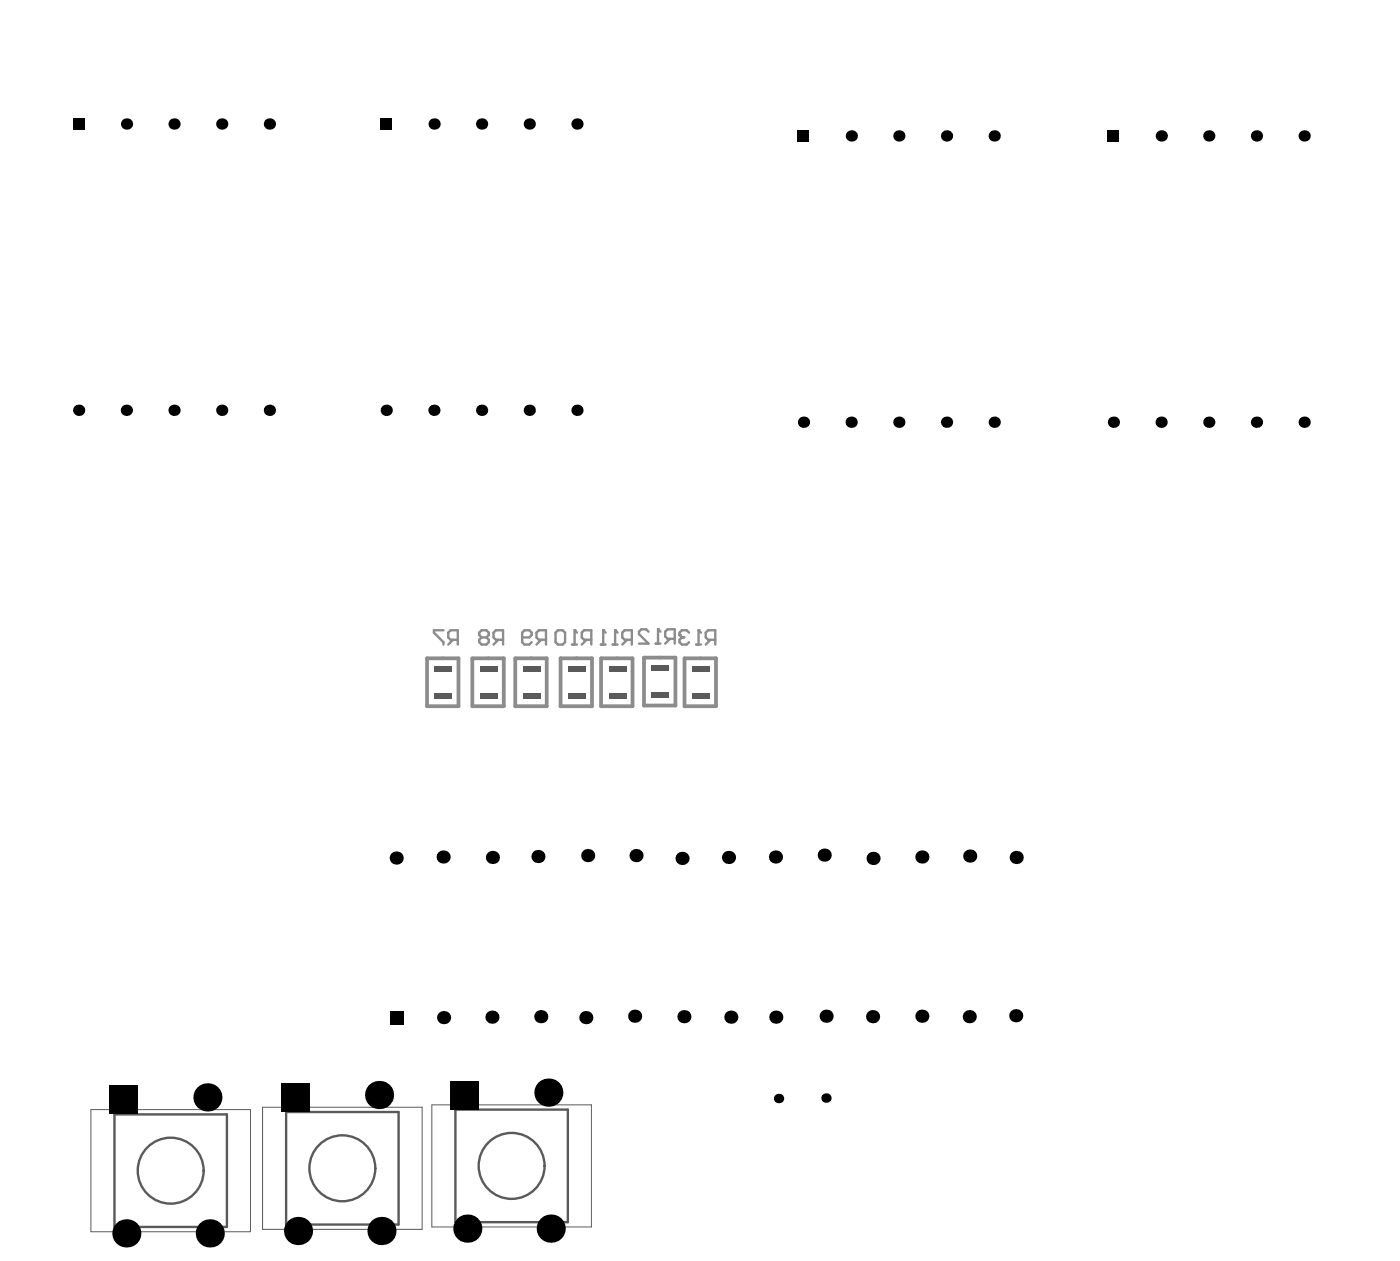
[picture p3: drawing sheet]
<svg xmlns="http://www.w3.org/2000/svg" width="248mm" height="223mm" viewBox="0 0 248 223" stroke-linecap="round" stroke-linejoin="round" font-family="sans-serif">
<path d="M16.1 196.5h28.3v21.6h-28.3zM46.5 196.1h28.3v21.6h-28.3zM76.5 195.7h28.3v21.6h-28.3z" fill="none" stroke="#5a5a5a" stroke-width=".18"/>
<g fill="none" stroke="#5a5a5a" stroke-width=".42">
<path d="M20.3 197.3h19.9v20h-19.9zM50.7 196.9h19.9v20h-19.9zM80.7 196.5h19.9v19.9h-19.9z"/>
<circle cx="30.2" cy="207.3" r="5.8"/>
<circle cx="60.6" cy="206.9" r="5.8"/>
<circle cx="90.6" cy="206.5" r="5.8"/>
</g>
<path d="M75.6 116.6h5.6v8.5h-5.6zM83.7 116.6h5.5v8.5h-5.5zM91.3 116.6h5.5v8.5h-5.5zM99.3 116.6h5.6v8.5h-5.6zM106.5 116.6h5.6v8.5h-5.6zM114.1 116.5h5.6v8.4h-5.6zM121.3 116.6h5.5v8.5h-5.5z" fill="none" stroke="#8c8c8c" stroke-width=".67"/>
<path d="M78.6 111.6h-1.7v.4l1.7 1.7v.4M80.2 113.3l-.8 .8M81.1 113.3h-1.3l-.4-.4v-.9l.4-.4h1.3v2.5M85.3 112.9l-.4-.4v-.5l.4-.4h.9l.4 .4v.5l-.4 .4M85.3 112.9l-.4 .4v.4l.4 .4h.9l.4-.4v-.4l-.4-.4M85.3 112.9h.9M88.3 113.3l-.9 .8M89.1 113.3h-1.2l-.5-.4v-.9l.5-.4h1.2v2.5M123.3 114.1h.9M123.8 111.6v2.5M125.9 113.3l-.9 .8M126.7 113.3h-1.3l-.4-.4v-.9l.4-.4h1.3v2.5" fill="none" stroke="#8c8c8c" stroke-width=".42"/>
<circle cx="123.8" cy="111.6" r=".21" fill="#8c8c8c"/>
<path d="M122.1 112l-.5-.4h-.8l-.4 .4v.5M123.8 111.6l.4 .4" fill="none" stroke="#8c8c8c" stroke-width=".42"/>
<circle cx="120.4" cy="112.5" r=".21" fill="#8c8c8c"/>
<path d="M116.1 114h.9M116.6 111.4v2.6M118.7 113.1l-.9 .9M119.5 113.1h-1.2l-.5-.4v-.8l.5-.5h1.2v2.6M120.4 112.5l.4 .4M120.8 112.9h.4M120.8 112.9l-.4 .4v.4l.4 .4h.8l.5-.4" fill="none" stroke="#8c8c8c" stroke-width=".42"/>
<circle cx="116.6" cy="111.4" r=".21" fill="#8c8c8c"/>
<path d="M108.5 114.1h.9M109 111.6v2.5M111.1 113.3l-.9 .8M111.9 113.3h-1.2l-.5-.4v-.9l.5-.4h1.2v2.5M114.9 111.9l-.4-.5h-.9l-.4 .5v.4l1.7 1.7h-1.7M116.6 111.4l.4 .5" fill="none" stroke="#8c8c8c" stroke-width=".42"/>
<circle cx="109" cy="111.6" r=".21" fill="#8c8c8c"/>
<path d="M106.4 114.1h.9M106.9 111.6v2.5M109 111.6l.4 .4" fill="none" stroke="#8c8c8c" stroke-width=".42"/>
<circle cx="106.9" cy="111.6" r=".21" fill="#8c8c8c"/>
<path d="M101.4 114.1h.8M101.8 111.6v2.5M103.9 113.3l-.8 .8M104.7 113.3h-1.2l-.4-.4v-.9l.4-.4h1.2v2.5M106.9 111.6l.4 .4" fill="none" stroke="#8c8c8c" stroke-width=".42"/>
<circle cx="101.8" cy="111.6" r=".21" fill="#8c8c8c"/>
<path d="M92.5 112.9h1.3l.4-.4v-.5l-.4-.4h-.9l-.4 .4v1.7l.4 .4h.9l.4-.4M95.9 113.3l-.9 .8M96.7 113.3h-1.2l-.5-.4v-.9l.5-.4h1.2v2.5M98.8 111.6h.9l.4 .4v1.7l-.4 .4h-.9l-.4-.4v-1.7zM101.8 111.6l.4 .4" fill="none" stroke="#8c8c8c" stroke-width=".42"/>
<g fill="#000">
<circle cx="22.4" cy="22" r="1"/>
<circle cx="30.8" cy="22" r="1"/>
<circle cx="39.3" cy="22" r="1"/>
<circle cx="47.7" cy="22" r="1"/>
<circle cx="76.9" cy="22" r="1"/>
<circle cx="85.3" cy="22" r="1"/>
<circle cx="93.8" cy="22" r="1"/>
<circle cx="102.2" cy="22" r="1"/>
<circle cx="150.8" cy="24.1" r="1"/>
<circle cx="159.2" cy="24.1" r="1"/>
<circle cx="167.7" cy="24.1" r="1"/>
<circle cx="176.1" cy="24.1" r="1"/>
<circle cx="205.7" cy="24.1" r="1"/>
<circle cx="214.1" cy="24.1" r="1"/>
<circle cx="222.6" cy="24.1" r="1"/>
<circle cx="231" cy="24.1" r="1"/>
<circle cx="13.9" cy="72.7" r="1"/>
<circle cx="22.4" cy="72.7" r="1"/>
<circle cx="30.8" cy="72.7" r="1"/>
<circle cx="39.3" cy="72.7" r="1"/>
<circle cx="47.7" cy="72.7" r="1"/>
<circle cx="68.4" cy="72.7" r="1"/>
<circle cx="76.9" cy="72.7" r="1"/>
<circle cx="85.3" cy="72.7" r="1"/>
<circle cx="93.8" cy="72.7" r="1"/>
<circle cx="102.2" cy="72.7" r="1"/>
<circle cx="142.3" cy="74.8" r="1"/>
<circle cx="150.8" cy="74.8" r="1"/>
<circle cx="159.2" cy="74.8" r="1"/>
<circle cx="167.7" cy="74.8" r="1"/>
<circle cx="176.1" cy="74.8" r="1"/>
<circle cx="197.2" cy="74.8" r="1"/>
<circle cx="205.7" cy="74.8" r="1"/>
<circle cx="214.1" cy="74.8" r="1"/>
<circle cx="222.6" cy="74.8" r="1"/>
<circle cx="231" cy="74.8" r="1"/>
<circle cx="70.2" cy="151.9" r="1.17"/>
<circle cx="78.5" cy="151.8" r="1.17"/>
<circle cx="87.2" cy="151.8" r="1.17"/>
<circle cx="95.3" cy="151.7" r="1.17"/>
<circle cx="104.1" cy="151.5" r="1.17"/>
<circle cx="112.7" cy="151.5" r="1.17"/>
<circle cx="120.8" cy="152" r="1.17"/>
<circle cx="129.1" cy="151.8" r="1.17"/>
<circle cx="137.4" cy="151.8" r="1.17"/>
<circle cx="146" cy="151.4" r="1.17"/>
<circle cx="154.7" cy="152" r="1.17"/>
<circle cx="163.3" cy="151.8" r="1.17"/>
<circle cx="171.8" cy="151.6" r="1.17"/>
<circle cx="180" cy="151.8" r="1.17"/>
<circle cx="112.4" cy="180" r="1.17"/>
<circle cx="146.3" cy="180" r="1.17"/>
<circle cx="163.3" cy="180" r="1.17"/>
<circle cx="179.9" cy="179.9" r="1.17"/>
<circle cx="36.7" cy="194.3" r="2.5"/>
<circle cx="67.2" cy="193.9" r="2.5"/>
<circle cx="78.6" cy="180.2" r="1.17"/>
<circle cx="87.1" cy="180.1" r="1.17"/>
<circle cx="95.8" cy="180" r="1.17"/>
<circle cx="97.1" cy="193.5" r="2.5"/>
<circle cx="103.8" cy="180.2" r="1.17"/>
<circle cx="121.2" cy="180" r="1.17"/>
<circle cx="129.5" cy="180.1" r="1.17"/>
<circle cx="137.4" cy="180.1" r="1.17"/>
<circle cx="137.9" cy="194.5" r=".83"/>
<circle cx="146.3" cy="194.5" r=".83"/>
<circle cx="154.6" cy="180" r="1.17"/>
<circle cx="171.7" cy="180" r="1.17"/>
<circle cx="22.4" cy="218.4" r="2.5"/>
<circle cx="37.2" cy="218.4" r="2.5"/>
<circle cx="52.8" cy="218" r="2.5"/>
<circle cx="67.6" cy="218" r="2.5"/>
<circle cx="82.8" cy="217.6" r="2.5"/>
<circle cx="97.6" cy="217.6" r="2.5"/>
</g>
<g fill="#000">
<path d="M12.9 21h2v2h-2z" fill-rule="evenodd"/>
<path d="M67.4 21h2v2h-2z" fill-rule="evenodd"/>
<path d="M141.3 23.1h2v2h-2z" fill-rule="evenodd"/>
<path d="M196.2 23.1h2v2h-2z" fill-rule="evenodd"/>
<path d="M19.5 192.3h5v5h-5z" fill-rule="evenodd"/>
<path d="M49.9 191.8h5v5h-5z" fill-rule="evenodd"/>
<path d="M69.1 179.1h2.3v2.4h-2.3z" fill-rule="evenodd"/>
<path d="M79.9 191.4h5v5h-5z" fill-rule="evenodd"/>
</g>
<g fill="#5a5a5a">
<path d="M92.6 117.9h3.2v1h-3.2z" fill-rule="evenodd"/>
<path d="M92.6 122.7h3.2v1h-3.2z" fill-rule="evenodd"/>
<path d="M100.6 117.9h3.2v1h-3.2z" fill-rule="evenodd"/>
<path d="M100.6 122.7h3.2v1h-3.2z" fill-rule="evenodd"/>
<path d="M107.8 117.9h3.2v1h-3.2z" fill-rule="evenodd"/>
<path d="M107.8 122.7h3.2v1h-3.2z" fill-rule="evenodd"/>
<path d="M115.4 117.8h3.2v1h-3.2z" fill-rule="evenodd"/>
<path d="M115.4 122.6h3.2v1h-3.2z" fill-rule="evenodd"/>
<path d="M122.6 117.9h3.2v1h-3.2z" fill-rule="evenodd"/>
<path d="M122.6 122.7h3.2v1h-3.2z" fill-rule="evenodd"/>
<path d="M77 117.9h3.1v1h-3.1z" fill-rule="evenodd"/>
<path d="M77 122.7h3.1v1h-3.1z" fill-rule="evenodd"/>
<path d="M85 117.9h3.2v1h-3.2z" fill-rule="evenodd"/>
<path d="M85 122.7h3.2v1h-3.2z" fill-rule="evenodd"/>
</g>
</svg>
